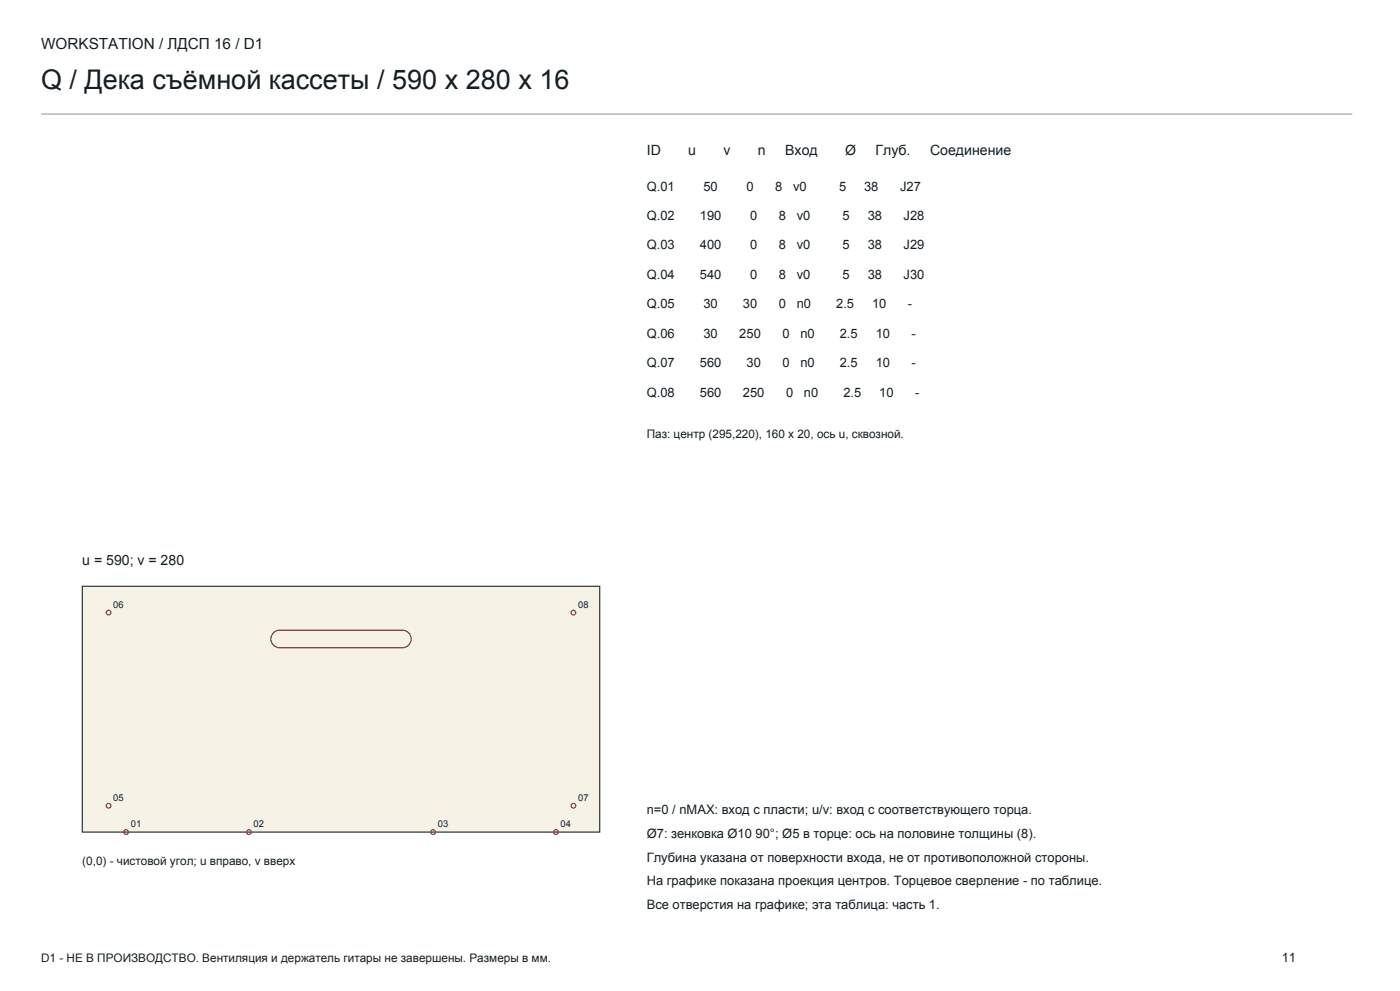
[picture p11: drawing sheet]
<svg xmlns="http://www.w3.org/2000/svg" width="420mm" height="297mm" viewBox="0 0 420 297" stroke-linecap="round" stroke-linejoin="round" font-family="sans-serif">
<defs><g id="words">
<text font-size="8.1" fill="#141f24" x="12.3" y="26.8">Q / Дека съёмной кассеты / 590 x 280 x 16</text>
<text font-size="4.6" fill="#141f24" x="12.3" y="14.8">WORKSTATION / ЛДСП 16 / D1</text>
<g font-size="4.2" fill="#141f24">
<text x="194" y="46.5">ID</text>
<text x="206.5" y="46.5">u</text>
<text x="217" y="46.5">v</text>
<text x="227.4" y="46.5">n</text>
<text x="235.6" y="46.5">Вход</text>
<text x="253.5" y="46.5">Ø</text>
<text x="262.7" y="46.5">Глуб.</text>
<text x="279" y="46.5">Соединение</text>
<text x="24.7" y="169.4">u = 590; v = 280</text>
</g>
<g font-size="3.9" fill="#141f24">
<text x="194" y="57.1">Q.01</text>
<text x="211" y="57.1">50</text>
<text x="223.9" y="57.1">0</text>
<text x="232.6" y="57.1">8</text>
<text x="237.9" y="57.1">v0</text>
<text x="251.7" y="57.1">5</text>
<text x="259.2" y="57.1">38</text>
<text x="270" y="57.1">J27</text>
<text x="194" y="65.9">Q.02</text>
<text x="210" y="65.9">190</text>
<text x="225" y="65.9">0</text>
<text x="233.6" y="65.9">8</text>
<text x="239" y="65.9">v0</text>
<text x="252.8" y="65.9">5</text>
<text x="260.3" y="65.9">38</text>
<text x="271.1" y="65.9">J28</text>
<text x="194" y="74.8">Q.03</text>
<text x="210" y="74.8">400</text>
<text x="225" y="74.8">0</text>
<text x="233.6" y="74.8">8</text>
<text x="239" y="74.8">v0</text>
<text x="252.8" y="74.8">5</text>
<text x="260.3" y="74.8">38</text>
<text x="271.1" y="74.8">J29</text>
<text x="194" y="83.6">Q.04</text>
<text x="210" y="83.6">540</text>
<text x="225" y="83.6">0</text>
<text x="233.6" y="83.6">8</text>
<text x="239" y="83.6">v0</text>
<text x="252.8" y="83.6">5</text>
<text x="260.3" y="83.6">38</text>
<text x="271.1" y="83.6">J30</text>
<text x="194" y="92.4">Q.05</text>
<text x="211" y="92.4">30</text>
<text x="222.9" y="92.4">30</text>
<text x="233.6" y="92.4">0</text>
<text x="239" y="92.4">n0</text>
<text x="250.9" y="92.4">2.5</text>
<text x="261.6" y="92.4">10</text>
<text x="272.4" y="92.4">-</text>
<text x="194" y="101.2">Q.06</text>
<text x="211" y="101.2">30</text>
<text x="221.8" y="101.2">250</text>
<text x="234.7" y="101.2">0</text>
<text x="240.1" y="101.2">n0</text>
<text x="251.9" y="101.2">2.5</text>
<text x="262.7" y="101.2">10</text>
<text x="273.5" y="101.2">-</text>
<text x="194" y="110">Q.07</text>
<text x="210" y="110">560</text>
<text x="224" y="110">30</text>
<text x="234.7" y="110">0</text>
<text x="240.1" y="110">n0</text>
<text x="251.9" y="110">2.5</text>
<text x="262.7" y="110">10</text>
<text x="273.5" y="110">-</text>
<text x="194" y="118.8">Q.08</text>
<text x="210" y="118.8">560</text>
<text x="222.9" y="118.8">250</text>
<text x="235.8" y="118.8">0</text>
<text x="241.2" y="118.8">n0</text>
<text x="253" y="118.8">2.5</text>
<text x="263.8" y="118.8">10</text>
<text x="274.6" y="118.8">-</text>
<text x="194" y="244.1">n=0 / nMAX: вход с пласти; u/v: вход с соответствующего торца.</text>
<text x="194" y="251.1">Ø7: зенковка Ø10 90°; Ø5 в торце: ось на половине толщины (8).</text>
<text x="194" y="258.2">Глубина указана от поверхности входа, не от противоположной стороны.</text>
<text x="194" y="265.3">На графике показана проекция центров. Торцевое сверление - по таблице.</text>
<text x="194" y="272.3">Все отверстия на графике; эта таблица: часть 1.</text>
<text x="384.5" y="288.2">11</text>
</g>
<g font-size="3.5" fill="#141f24">
<text x="194" y="131.2">Паз: центр (295,220), 160 x 20, ось u, сквозной.</text>
<text x="24.7" y="259.3">(0,0) - чистовой угол; u вправо, v вверх</text>
<text x="12.3" y="288.2">D1 - НЕ В ПРОИЗВОДСТВО. Вентиляция и держатель гитары не завершены. Размеры в мм.</text>
</g>
<g font-size="2.8" fill="#141f24">
<text x="34" y="182.2">06</text>
<text x="173.4" y="182.2">08</text>
<text x="34" y="240.1">05</text>
<text x="173.4" y="240.1">07</text>
<text x="39.3" y="248">01</text>
<text x="76.1" y="248">02</text>
<text x="131.3" y="248">03</text>
<text x="168.2" y="248">04</text>
</g>
</g></defs>
<path d="M12.3 34.2h393.4" fill="none" stroke="#99a6a8" stroke-width=".35"/>
<path d="M24.7 175.7h155.2v73.7h-155.2z" fill-rule="evenodd" fill="#f7f2e6" stroke="#263333" stroke-width=".35"/>
<g fill="none" stroke="#b82e1f" stroke-width=".35">
<path d="M81.8 189.8a2.63 2.63 0 0 1 2.1-.9h36.8a2.63 2.63 0 0 1 2.7 2.6 2.63 2.63 0 0 1-2.7 2.6h-36.8a2.63 2.63 0 0 1-2.4-1.5 2.63 2.63 0 0 1 .3-2.8z"/>
<circle cx="32.6" cy="183.6" r=".71"/>
<circle cx="172" cy="183.6" r=".71"/>
<circle cx="32.6" cy="241.5" r=".71"/>
<circle cx="37.8" cy="249.4" r=".71"/>
<circle cx="74.7" cy="249.4" r=".71"/>
<circle cx="129.9" cy="249.4" r=".71"/>
<circle cx="166.8" cy="249.4" r=".71"/>
<circle cx="172" cy="241.5" r=".71"/>
</g>
<use href="#words"/>
</svg>
